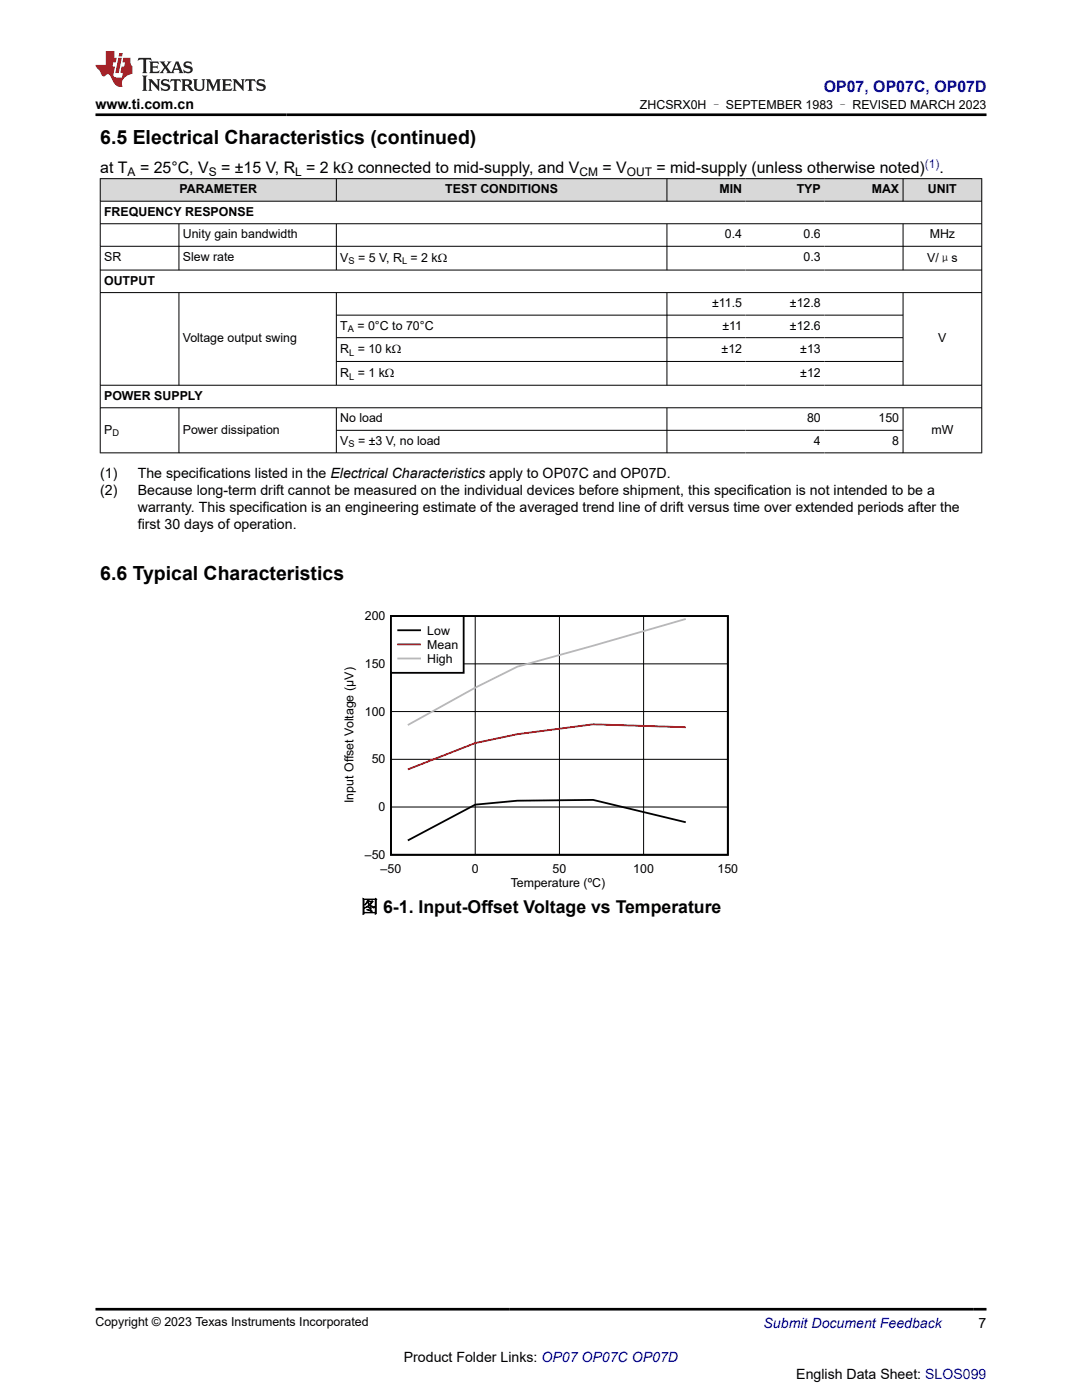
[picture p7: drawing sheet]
<svg xmlns="http://www.w3.org/2000/svg" width="216mm" height="279mm" viewBox="0 0 216 279" stroke-linecap="round" stroke-linejoin="round" font-family="sans-serif">
<defs><g id="words">
<g font-size="3.9">
<text x="20" y="28.7">6.5 Electrical Characteristics (continued)</text>
<text x="20" y="115.7">6.6 Typical Characteristics</text>
</g>
<text font-size="3.5" x="71.9" y="182.1">图 6-1. Input-Offset Voltage vs Temperature</text>
<text font-size="3.2" fill="#00f" x="164.4" y="18.3">OP07, OP07C, OP07D</text>
<g font-size="3.2">
<text x="20" y="34.5">at T</text>
<text x="27.9" y="34.5">= 25°C, V</text>
<text x="44.1" y="34.5">= ±15 V, R = 2 kΩ connected to mid-supply, and V</text>
<text x="120.2" y="34.5">= V</text>
<text x="131" y="34.5">= mid-supply (unless otherwise noted)</text>
<text x="187.5" y="34.5">.</text>
</g>
<g font-size="2.8">
<text x="19" y="21.7">www.ti.com.cn</text>
<text x="20" y="95.4">(1)</text>
<text x="27.5" y="95.4">The specifications listed in the Electrical Characteristics apply to OP07C and OP07D.</text>
<text x="20" y="98.8">(2)</text>
<text x="27.5" y="98.8">Because long-term drift cannot be measured on the individual devices before shipment, this specification is not intended to be a</text>
<text x="27.5" y="102.2">warranty. This specification is an engineering estimate of the averaged trend line of drift versus time over extended periods after the</text>
<text x="27.5" y="105.6">first 30 days of operation.</text>
<text x="195.3" y="265">7</text>
<text x="80.6" y="271.9">Product Folder Links: OP07 OP07C OP07D</text>
<text x="158.9" y="275.3">English Data Sheet: SLOS099</text>
</g>
<text font-size="2.8" fill="#00f" x="152.4" y="265">Submit Document Feedback</text>
<g font-size="2.5">
<text x="127.7" y="21.8">ZHCSRX0H – SEPTEMBER 1983 – REVISED MARCH 2023</text>
<text x="35.8" y="38.5">PARAMETER</text>
<text x="88.8" y="38.5">TEST CONDITIONS</text>
<text x="143.6" y="38.5">MIN</text>
<text x="159" y="38.5">TYP</text>
<text x="173.9" y="38.5">MAX</text>
<text x="185.2" y="38.5">UNIT</text>
<text x="20.8" y="43">FREQUENCY RESPONSE</text>
<text x="36.5" y="47.5">Unity gain bandwidth</text>
<text x="144.6" y="47.5">0.4</text>
<text x="160.4" y="47.5">0.6</text>
<text x="185.5" y="47.5">MHz</text>
<text x="20.8" y="52.2">SR</text>
<text x="36.5" y="52.2">Slew rate</text>
<text x="67.9" y="52.3">V</text>
<text x="71.5" y="52.3">= 5 V, R = 2 kΩ</text>
<text x="160.4" y="52.2">0.3</text>
<text x="185" y="52.3">V/μs</text>
<text x="20.8" y="56.8">OUTPUT</text>
<text x="67.9" y="65.8">T</text>
<text x="71.3" y="65.8">= 0°C to 70°C</text>
<text x="142.1" y="61.3">±11.5</text>
<text x="144.2" y="65.8">±11</text>
<text x="157.6" y="61.3">±12.8</text>
<text x="157.6" y="65.8">±12.6</text>
<text x="36.5" y="68.3">Voltage output swing</text>
<text x="67.9" y="70.5">R = 10 kΩ</text>
<text x="144" y="70.4">±12</text>
<text x="159.7" y="70.4">±13</text>
<text x="187.2" y="68.3">V</text>
<text x="67.9" y="75.3">R = 1 kΩ</text>
<text x="159.7" y="75.1">±12</text>
<text x="20.8" y="79.8">POWER SUPPLY</text>
<text x="20.8" y="86.5">P</text>
<text x="36.5" y="86.5">Power dissipation</text>
<text x="67.9" y="84.3">No load</text>
<text x="67.9" y="88.8">V</text>
<text x="71.5" y="88.8">= ±3 V, no load</text>
<text x="161" y="84.3">80</text>
<text x="162.4" y="88.8">4</text>
<text x="175.3" y="84.3">150</text>
<text x="178.1" y="88.8">8</text>
<text x="185.9" y="86.5">mW</text>
<text x="72.8" y="123.8">200</text>
<text x="85.3" y="126.6">Low</text>
<text x="85.3" y="129.5">Mean</text>
<text x="72.8" y="133.3">150</text>
<text x="85.3" y="132.3">High</text>
<text x="72.8" y="142.8">100</text>
<text x="70.5" y="152.2" transform="rotate(-90 70.5 152.2)">fset Voltage (µV)</text>
<text x="74.2" y="152.3">50</text>
<text x="70.5" y="160.3" transform="rotate(-90 70.5 160.3)">Input Of</text>
<text x="75.5" y="161.9">0</text>
<text x="72.8" y="171.4">–50</text>
<text x="76" y="174.2">–50</text>
<text x="94.1" y="174.2">0</text>
<text x="101.9" y="177">Temperature (ºC)</text>
<text x="110.3" y="174.2">50</text>
<text x="126.4" y="174.2">100</text>
<text x="143.2" y="174.2">150</text>
<text x="19" y="264.7">Copyright © 2023 Texas Instruments Incorporated</text>
</g>
<g font-size="2.4">
<text x="25.5" y="35.1">A</text>
<text x="41.7" y="35.1">S</text>
<text x="58.9" y="35.1">L</text>
<text x="115.6" y="35.1">CM</text>
<text x="125.1" y="35.1">OUT</text>
</g>
<text font-size="2.4" fill="#00f" x="184.5" y="33.5">(1)</text>
<g font-size="1.9">
<text x="69.5" y="52.8">S</text>
<text x="80.2" y="52.8">L</text>
<text x="69.4" y="66.3">A</text>
<text x="69.7" y="71">L</text>
<text x="69.7" y="75.8">L</text>
<text x="22.4" y="87">D</text>
<text x="69.5" y="89.3">S</text>
</g>
</g></defs>
<g fill="#d8d8d8">
<path d="M20 35.7h175.9v4.5h-175.9z" fill-rule="evenodd"/>
<path d="M20.1 35.7h47v4.4h-47z" fill-rule="evenodd"/>
<path d="M67.2 35.7h65.8v4.4h-65.8z" fill-rule="evenodd"/>
<path d="M133.1 35.7h15.7v4.4h-15.7z" fill-rule="evenodd"/>
<path d="M148.8 35.7h15.7v4.4h-15.7z" fill-rule="evenodd"/>
<path d="M164.5 35.7h15.6v4.4h-15.6z" fill-rule="evenodd"/>
<path d="M180.3 35.7h15.5v4.4h-15.5z" fill-rule="evenodd"/>
</g>
<g fill="none" stroke="#000" stroke-width=".2">
<path d="M19.9 35.7h176.1M20 35.6v54.8M67.1 35.6v4.6M133.1 35.6v4.6M180.2 35.6v4.6M195.9 35.6v54.8M19.9 40.2h176.1M19.9 44.7h176.1M19.9 49.2h176.1M19.9 53.9h176.1M19.9 58.4h176.1M35.7 44.7v9.3"/>
<path d="M35.7 58.4v18.5M67.1 44.7v9.3M67.1 58.4v18.5M133.1 44.7v9.3M133.1 58.4v18.5M180.2 44.7v9.3M180.2 58.4v18.5M19.9 76.9h176.1M67.1 62.9h113.2M67.1 67.4h113.2M67.1 72.1h113.2M19.9 81.4h176.1"/>
<path d="M19.9 90.4h176.1M35.7 81.4v9M67.1 81.4v9M67.1 85.9h113.2M133.1 81.4v9M180.2 81.4v9M78 132.5h67.2M94.8 123v47.6M111.6 123v47.6M128.4 123v47.6M78 151.5h67.2M78 142h67.2"/>
<path d="M78 161.1h67.2"/>
</g>
<path d="M78 123h67.2v47.6h-67.2zM136.8 164.1l-18.5-4.5-15.1 .2-8.4 .8-13.4 7.1" fill="none" stroke="#000" stroke-width=".36"/>
<path d="M136.8 145.1l-18.5-.5-15.1 1.9-8.4 1.8-13.4 5.3" fill="none" stroke="#f00" stroke-width=".36"/>
<path d="M136.8 123.5l-33.6 9.6-8.4 4.1-13.4 7.5" fill="none" stroke="#b8b8b8" stroke-width=".36"/>
<path d="M78 123h14.5v11.3h-14.5z" fill-rule="evenodd" fill="#fff"/>
<path d="M78 123h14.5v11.3h-14.5zM79.5 125.8h4.3" fill="none" stroke="#000" stroke-width=".36"/>
<path d="M79.5 128.6h4.3" fill="none" stroke="#f00" stroke-width=".36"/>
<path d="M79.5 131.4h4.3" fill="none" stroke="#b8b8b8" stroke-width=".36"/>
<path d="M27.7 11.6l-.2 .5 .5-.2h.6v.1v2.2l-.2 .4h1l-.2-.4v-2.2v-.1h.5l.5 .2-.1-.5zM29.8 12.3l.2 .4v1.5l-.2 .4h1.9l.1-.6a1.08 1.08 0 0 1-1.3 .2v-.7h.6l.4 .2v-.7l-.4 .2h-.6v-.5l.2-.2a1 1 0 0 1 1 .3l-.1-.5zM31.8 12.3l1 1.1-1 1.2h.9l-.2-.2 .4-.8 .5 .8-.2 .2h1.6l-.2-.2 .1-.5h1l.1 .5-.1 .2h.9l-.2-.3-.8-2h-.5l-1 2.2-.8-1.1 .9-1.1h-.8l.2 .2-.5 .6-.3-.6 .1-.2zM35.2 12.7l.4 1h-.8zM36.8 12.4a.65 .65 0 0 0-.2 .7 .65 .65 0 0 0 .6 .5l.7 .1 .1 .3a.79 .79 0 0 1-.7 .4 .79 .79 0 0 1-.7-.5l.1 .7 .2-.1a.93 .93 0 0 0 1.1 .1 .93 .93 0 0 0 .4-1 1.46 1.46 0 0 0-1.2-.6l-.1-.3a1.09 1.09 0 0 1 1.2 .2l-.2-.6-.1 .1-.6-.2zM28.4 15.1l.2 .4v2.2l-.2 .4h1l-.2-.4v-2.2l.2-.4zM29.6 15.8l.2 .4v1.5l-.2 .4h.8l-.3-.4v-1.3l1.7 1.8v-2l.2-.4h-.8l.2 .2 .1 1.1-1.2-1.3zM32.3 15.9a.65 .65 0 0 0-.2 .8 .65 .65 0 0 0 .7 .4l.6 .2 .1 .2a.79 .79 0 0 1-.7 .4 .79 .79 0 0 1-.7-.5l.1 .7 .2-.1a.93 .93 0 0 0 1.1 .1 .93 .93 0 0 0 .4-.9 1.46 1.46 0 0 0-1.2-.6l-.1-.4a1.09 1.09 0 0 1 1.2 .2l-.2-.6-.1 .1-.6-.1zM34.1 15.8l-.1 .6a.63 .63 0 0 1 .7-.3l.1 1.6-.3 .4h1l-.2-.4v-1.6a.66 .66 0 0 1 .8 .3l-.1-.6zM36.2 15.8l.2 .4v1.5l-.2 .4h.9l-.2-.2v-.7h.5l.1 .2a.79 .79 0 0 0 1.2 .6l-1-.9a.61 .61 0 0 0 .6-.6 .61 .61 0 0 0-.5-.7zM36.9 16.1h.2a.47 .47 0 0 1 .5 .1 .47 .47 0 0 1 .1 .5l-.2 .1-.6 .1zM38.5 15.8l.2 .2a2.27 2.27 0 0 0 .4 2 1.04 1.04 0 0 0 1.7-.7v-1.3l.2-.2h-.8l.2 .4v1.1a.6 .6 0 0 1-.6 .6 .6 .6 0 0 1-.6-.6v-1.1l.3-.4zM41.1 15.8l.2 .4v1.5l-.2 .4h.7l-.2-.4v-1.4l.9 1.9 .8-1.9v1.4l-.2 .4h1l-.3-.4v-1.5l.3-.4h-.8l-.7 1.5-.7-1.5zM44.3 15.8l.2 .4v1.5l-.2 .4h1.9l.1-.6a1.09 1.09 0 0 1-1.3 .2v-.7h.6l.4 .2v-.6l-.4 .2h-.6v-.6l.2-.1a1.01 1.01 0 0 1 1 .3l-.1-.6zM46.4 15.8l.3 .4v1.5l-.3 .4h.8l-.2-.4v-1.3l1.6 1.8v-2l.2-.4h-.7l.2 .2v1.1l-1.2-1.3zM49 15.8l-.1 .6a.63 .63 0 0 1 .8-.3v1.6l-.3 .4h1l-.2-.4v-1.6a.66 .66 0 0 1 .8 .3l-.1-.6zM51.4 15.9a.65 .65 0 0 0-.2 .8 .65 .65 0 0 0 .6 .4l.6 .2 .2 .2a.79 .79 0 0 1-.8 .4 .79 .79 0 0 1-.6-.5l.1 .7 .2-.1a.93 .93 0 0 0 1 .1 .93 .93 0 0 0 .5-.9 1.46 1.46 0 0 0-1.3-.6l-.1-.4a1.09 1.09 0 0 1 1.3 .2l-.2-.6-.2 .1-.5-.1z" fill="#231f20"/>
<path d="M21.1 10.2v2.8h-2.1l.1 .3 .9 1a.95 .95 0 0 0 .9 .9 .59 .59 0 0 1 .6-.4 .59 .59 0 0 1 .5 .4l.4 .7a1.59 1.59 0 0 0 2.1 1.4 1.61 1.61 0 0 1 1-2.3l1-.3-.1-1.5a1.59 1.59 0 0 1-.4-1.7h-1.4l-.2 .9h.5l-.1 .9h-.5l-.2 1v.2l.4 .1-.2 .9h-.6a.73 .73 0 0 1-1.1-.7l.3-1.5h-.5l.2-.9h.5l.2-.9h-.5v-1.3zM23.6 11.5l-.6 3.1h.7l.6-3.1zM23.8 10.6l-.1 .6h.7l.1-.6z" fill="#ed1c24"/>
<path d="M19 22.9h177.8M19 261.3h177.8" fill="none" stroke="#000" stroke-width=".53"/>
<use href="#words"/>
</svg>
